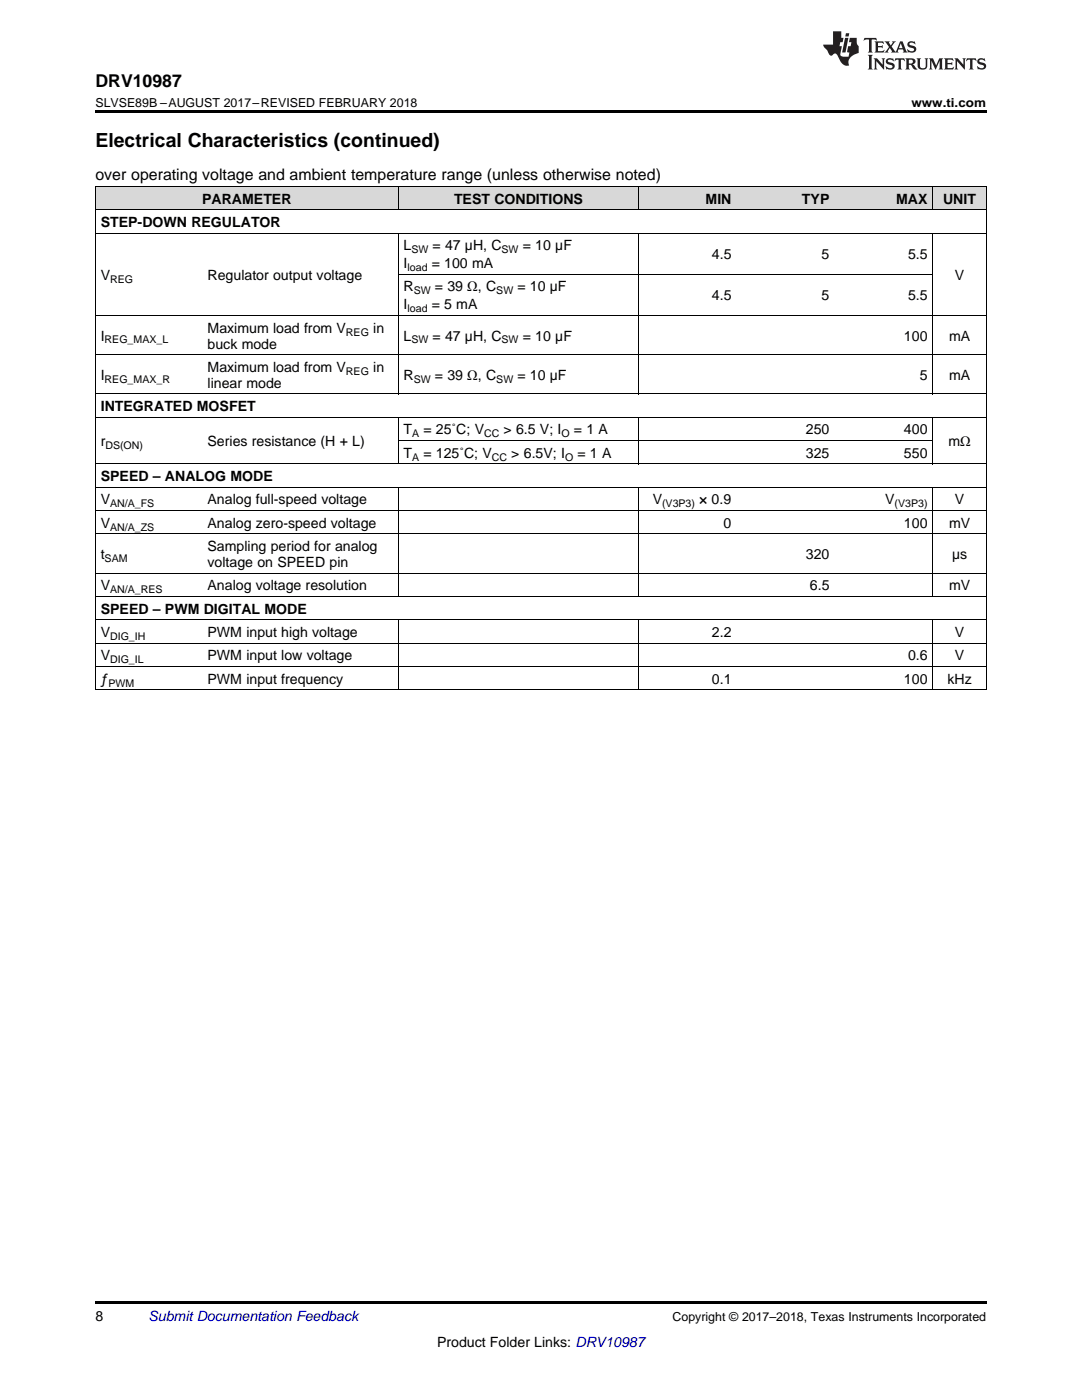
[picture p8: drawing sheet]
<svg xmlns="http://www.w3.org/2000/svg" width="216mm" height="279mm" viewBox="0 0 216 279" stroke-linecap="round" stroke-linejoin="round" font-family="sans-serif">
<defs><g id="words">
<text font-size="3.9" x="19" y="29.3">Electrical Characteristics (continued)</text>
<text font-size="3.5" x="19" y="17.3">DRV10987</text>
<text font-size="3.2" x="19" y="36">over operating voltage and ambient temperature range (unless otherwise noted)</text>
<g font-size="2.8">
<text x="40.3" y="40.6">PARAMETER</text>
<text x="90.6" y="40.6">TEST CONDITIONS</text>
<text x="140.8" y="40.6">MIN</text>
<text x="160" y="40.6">TYP</text>
<text x="178.8" y="40.6">MAX</text>
<text x="188.2" y="40.6">UNIT</text>
<text x="20.1" y="45.3">STEP-DOWN REGULATOR</text>
<text x="80.5" y="50">L</text>
<text x="80.5" y="53.5">I</text>
<text x="86.1" y="53.5">= 100 mA</text>
<text x="86.3" y="50">= 47 µH, C</text>
<text x="104.3" y="50">= 10 µF</text>
<text x="142.1" y="51.7">4.5</text>
<text x="163.9" y="51.7">5</text>
<text x="181.2" y="51.7">5.5</text>
<text x="20.1" y="55.8">V</text>
<text x="41.4" y="55.8">Regulator output voltage</text>
<text x="80.5" y="58.2">R</text>
<text x="86.8" y="58.2">= 39 Ω, C</text>
<text x="103.3" y="58.2">= 10 µF</text>
<text x="142.1" y="59.9">4.5</text>
<text x="163.9" y="59.9">5</text>
<text x="181.2" y="59.9">5.5</text>
<text x="190.5" y="55.8">V</text>
<text x="80.5" y="61.7">I</text>
<text x="86.1" y="61.7">= 5 mA</text>
<text x="20.1" y="68">I</text>
<text x="41.4" y="66.4">Maximum load from V</text>
<text x="41.4" y="69.6">buck mode</text>
<text x="74.5" y="66.4">in</text>
<text x="80.5" y="68">L</text>
<text x="86.3" y="68">= 47 µH, C</text>
<text x="104.3" y="68">= 10 µF</text>
<text x="180.4" y="68">100</text>
<text x="189.4" y="68">mA</text>
<text x="20.1" y="75.8">I</text>
<text x="41.4" y="74.2">Maximum load from V</text>
<text x="41.4" y="77.4">linear mode</text>
<text x="74.5" y="74.2">in</text>
<text x="80.5" y="75.8">R</text>
<text x="86.8" y="75.8">= 39 Ω, C</text>
<text x="103.3" y="75.8">= 10 µF</text>
<text x="183.5" y="75.8">5</text>
<text x="189.4" y="75.8">mA</text>
<text x="20.1" y="82.1">INTEGRATED MOSFET</text>
<text x="20.1" y="89">r</text>
<text x="41.4" y="89">Series resistance (H + L)</text>
<text x="80.5" y="86.7">T</text>
<text x="84.5" y="86.7">= 25˚C; V</text>
<text x="100.5" y="86.7">&gt; 6.5 V; I</text>
<text x="114.5" y="86.7">= 1 A</text>
<text x="160.8" y="86.7">250</text>
<text x="180.4" y="86.7">400</text>
<text x="189.3" y="89">mΩ</text>
<text x="80.5" y="91.4">T</text>
<text x="84.5" y="91.4">= 125˚C; V</text>
<text x="102" y="91.4">&gt; 6.5V; I</text>
<text x="115.2" y="91.4">= 1 A</text>
<text x="160.8" y="91.4">325</text>
<text x="180.4" y="91.4">550</text>
<text x="20.1" y="96">SPEED – ANALOG MODE</text>
<text x="20.1" y="100.7">V</text>
<text x="41.4" y="100.7">Analog full-speed voltage</text>
<text x="130.2" y="100.7">V</text>
<text x="139.5" y="100.7">× 0.9</text>
<text x="176.6" y="100.7">V</text>
<text x="190.5" y="100.7">V</text>
<text x="20.1" y="105.3">V</text>
<text x="41.4" y="105.3">Analog zero-speed voltage</text>
<text x="144.4" y="105.3">0</text>
<text x="180.4" y="105.3">100</text>
<text x="189.4" y="105.3">mV</text>
<text x="20.1" y="111.6">t</text>
<text x="41.4" y="110">Sampling period for analog</text>
<text x="41.4" y="113.2">voltage on SPEED pin</text>
<text x="160.8" y="111.6">320</text>
<text x="190" y="111.6">µs</text>
<text x="20.1" y="117.8">V</text>
<text x="41.4" y="117.8">Analog voltage resolution</text>
<text x="161.6" y="117.8">6.5</text>
<text x="189.4" y="117.8">mV</text>
<text x="20.1" y="122.5">SPEED – PWM DIGITAL MODE</text>
<text x="20.1" y="127.1">V</text>
<text x="20.1" y="131.8">V</text>
<text x="41.4" y="127.1">PWM input high voltage</text>
<text x="41.4" y="131.8">PWM input low voltage</text>
<text x="142.1" y="127.1">2.2</text>
<text x="181.2" y="131.8">0.6</text>
<text x="190.5" y="127.1">V</text>
<text x="190.5" y="131.8">V</text>
<text x="20.1" y="136.5">ƒ</text>
<text x="41.4" y="136.5">PWM input frequency</text>
<text x="142.1" y="136.5">0.1</text>
<text x="180.4" y="136.5">100</text>
<text x="189.1" y="136.5">kHz</text>
<text x="19" y="263.6">8</text>
<text x="87.2" y="268.9">Product Folder Links: DRV10987</text>
</g>
<text font-size="2.8" fill="#0000c8" x="29.6" y="263.6">Submit Documentation Feedback</text>
<g font-size="2.5">
<text x="19" y="21.4">SLVSE89B –AUGUST 2017–REVISED FEBRUARY 2018</text>
<text x="181.9" y="21.4">www.ti.com</text>
<text x="134.2" y="263.6">Copyright © 2017–2018, Texas Instruments Incorporated</text>
</g>
<g font-size="2.1">
<text x="82.1" y="50.5">SW</text>
<text x="100.1" y="50.5">SW</text>
<text x="22" y="56.4">REG</text>
<text x="81.3" y="54.1">load</text>
<text x="82.5" y="58.7">SW</text>
<text x="99" y="58.7">SW</text>
<text x="81.3" y="62.3">load</text>
<text x="20.9" y="68.5">REG_MAX_L</text>
<text x="69" y="67">REG</text>
<text x="82.1" y="68.5">SW</text>
<text x="100.1" y="68.5">SW</text>
<text x="20.9" y="76.4">REG_MAX_R</text>
<text x="69" y="74.8">REG</text>
<text x="82.5" y="76.4">SW</text>
<text x="99" y="76.4">SW</text>
<text x="21" y="89.6">DS(ON)</text>
<text x="82.2" y="87.3">A</text>
<text x="96.6" y="87.3">CC</text>
<text x="112" y="87.3">O</text>
<text x="82.2" y="91.9">A</text>
<text x="98.1" y="91.9">CC</text>
<text x="112.7" y="91.9">O</text>
<text x="22" y="101.2">AN/A_FS</text>
<text x="132.1" y="101.2">(V3P3)</text>
<text x="178.5" y="101.2">(V3P3)</text>
<text x="22" y="105.9">AN/A_ZS</text>
<text x="20.9" y="112.1">SAM</text>
<text x="22" y="118.4">AN/A_RES</text>
<text x="22" y="127.7">DIG_IH</text>
<text x="21.7" y="137">PWM</text>
<text x="22" y="132.4">DIG_IL</text>
</g>
</g></defs>
<g fill="#d8d8d8">
<path d="M19 37.3h21.4v4.6h-21.4z"/>
<path d="M40.4 37.3h39.1v4.6h-39.1z"/>
<path d="M79.5 37.3h48v4.6h-48z"/>
<path d="M127.5 37.3h19.5v4.6h-19.5z"/>
<path d="M147 37.3h19.6v4.6h-19.6z"/>
<path d="M166.6 37.3h19.6v4.6h-19.6z"/>
<path d="M186.2 37.3h10.6v4.6h-10.6z"/>
</g>
<path d="M19 22h177.8v.5h-177.8zM19 259.7h177.8v.5h-177.8z" fill="#000"/>
<g fill="none" stroke="#000" stroke-width=".2">
<path d="M19 37.2h177.8v100.5M19.1 37.2v100.5M79.4 37.2v4.7M127.4 37.2v4.7M186.1 37.2v4.7M19 46.5h177.8M19 41.9h177.8M79.4 46.6v32.1M79.5 54.7h106.7M127.4 46.6v32.1M186.1 46.6v32.1M19 78.6h177.8"/>
<path d="M19 70.8h177.8M19 63h177.8M19 97.2h177.8M19 92.6h177.8M19 83.3h177.8M79.4 83.3v9.3M79.4 97.3v21.8M79.5 87.9h106.7M127.4 83.3v9.3M127.4 97.3v21.8M186.1 83.3v9.3M186.1 97.3v21.8"/>
<path d="M19 119h177.8M19 114.4h177.8M19 106.6h177.8M19 101.9h177.8M19 137.7h177.8M19 133h177.8M19 128.4h177.8M19 123.7h177.8M79.4 123.8v13.9M127.4 123.8v13.9M186.1 123.8v13.9"/>
</g>
<g fill="#231f20">
<path d="M172.5 7.6l-.1 .5 .4-.2h.6v.1v2.1l-.2 .4h.9l-.2-.4v-2.1l.1-.1h.5l.5 .2-.2-.5zM174.5 8.3l.2 .3v1.5l-.2 .4h1.8l.2-.6a1.04 1.04 0 0 1-1.3 .2v-.7h.6l.3 .2v-.6l-.3 .2h-.6v-.6l.8-.1 .4 .3-.2-.5zM176.5 8.3l.9 1.1-.9 1.1h.8l-.2-.2 .4-.7 .5 .7-.2 .2h1.5l-.2-.2 .2-.4h.9l.1 .4-.2 .2h1l-.3-.3-.7-1.9h-.5l-.9 2-.8-1 .9-1h-.8l.1 .3-.4 .5-.3-.6 .1-.2zM179.7 8.6l.4 1h-.7zM181.3 8.4a.63 .63 0 0 0-.2 .7 .63 .63 0 0 0 .6 .4l.6 .2 .1 .2a.75 .75 0 0 1-.7 .4 .75 .75 0 0 1-.6-.5l.1 .7 .1-.1a1.11 1.11 0 0 0 1.5-.6 1.13 1.13 0 0 0-1.2-.8l-.1-.4a1.04 1.04 0 0 1 1.2 .2l-.2-.5-.2 .1-.4-.2zM173.2 10.9l.2 .4v2.2l-.2 .4h1l-.3-.4v-2.2l.3-.4zM174.3 11.6l.3 .4v1.5l-.3 .4h.8l-.2-.4v-1.3l1.5 1.7v-1.9l.2-.4h-.7l.2 .4v.9l-1.1-1.3zM177 11.8a.62 .62 0 0 0-.2 .7 .62 .62 0 0 0 .6 .4l.6 .1 .1 .3a.76 .76 0 0 1-.7 .3 .76 .76 0 0 1-.7-.4l.2 .7 .1-.1a1.11 1.11 0 0 0 1.5-.6 1.13 1.13 0 0 0-1.2-.8l-.1-.4a1.04 1.04 0 0 1 1.2 .2l-.2-.6-.2 .1-.5-.1zM178.7 11.6l-.2 .6a.61 .61 0 0 1 .8-.3v1.6l-.2 .4h.9l-.2-.4v-1.6a.63 .63 0 0 1 .7 .3l-.1-.6zM180.6 11.6l.3 .4v1.5l-.3 .4h1l-.2-.2-.1-.8 .6 .2a.76 .76 0 0 0 1.2 .7l-1-1a.58 .58 0 0 0 .6-.5 .58 .58 0 0 0-.5-.6zM181.4 11.9h.1a.45 .45 0 0 1 .5 .1 .45 .45 0 0 1 .1 .5l-.8 .2zM182.9 11.6l.2 .2a2.17 2.17 0 0 0 .3 1.9 .99 .99 0 0 0 1.6-.6v-1.1l.2-.4h-.7l.2 .2a1.92 1.92 0 0 1-.2 1.8 .6 .6 0 0 1-.9-.5v-1.1l.2-.4zM185.4 11.6l.2 .4v1.5l-.2 .4h.7l-.2-.4v-1.4l.8 1.8 .8-1.8v1.4l-.2 .4h.9l-.2-.4v-1.5l.2-.4h-.8l-.6 1.5-.6-1.5zM188.4 11.6l.2 .4v1.5l-.2 .4h1.8l.1-.6a1.04 1.04 0 0 1-1.2 .1v-.6h.5l.4 .2v-.6l-.4 .2h-.5v-.7h.8l.3 .3-.1-.6zM190.5 11.6l.2 .4v1.5l-.2 .4h.7l-.2-.4v-1.3l1.5 1.7v-1.9l.2-.4h-.7l.2 .4v.9l-1.1-1.3zM192.9 11.6l-.1 .6a.61 .61 0 0 1 .7-.3l.1 1.6-.3 .4h1l-.3-.4 .1-1.6a.63 .63 0 0 1 .7 .3l-.1-.6zM195.2 11.8a.62 .62 0 0 0-.2 .7 .62 .62 0 0 0 .6 .4l.6 .1 .1 .3a.76 .76 0 0 1-.7 .3 .76 .76 0 0 1-.6-.4l.1 .7 .1-.1a1.11 1.11 0 0 0 1.6-.6 1.13 1.13 0 0 0-1.3-.8l-.1-.4a1.04 1.04 0 0 1 1.2 .2l-.1-.6-.2 .1-.5-.1z"/>
<path d="M166.2 6.3v2.6h-1.9v.4l.8 .9a.91 .91 0 0 0 1 .8 .56 .56 0 0 1 .5-.3 .56 .56 0 0 1 .5 .3l.4 .8a1.53 1.53 0 0 0 1.9 1.2 1.54 1.54 0 0 1 1-2.1l.9-.3v-1.4a1.52 1.52 0 0 1-.4-1.6h-1.3l-.2 .8h.5l-.2 .8h-.5l-.1 1v.2l.4 .1-.2 .8a1.93 1.93 0 0 1-1.6-.3l.3-1.8h-.5l.2-.8h.4l.2-.8h-.4v-1.3zM168.6 7.6l-.6 2.9h.7l.6-2.9zM168.8 6.6l-.1 .7h.6l.2-.7z"/>
</g>
<use href="#words"/>
</svg>
